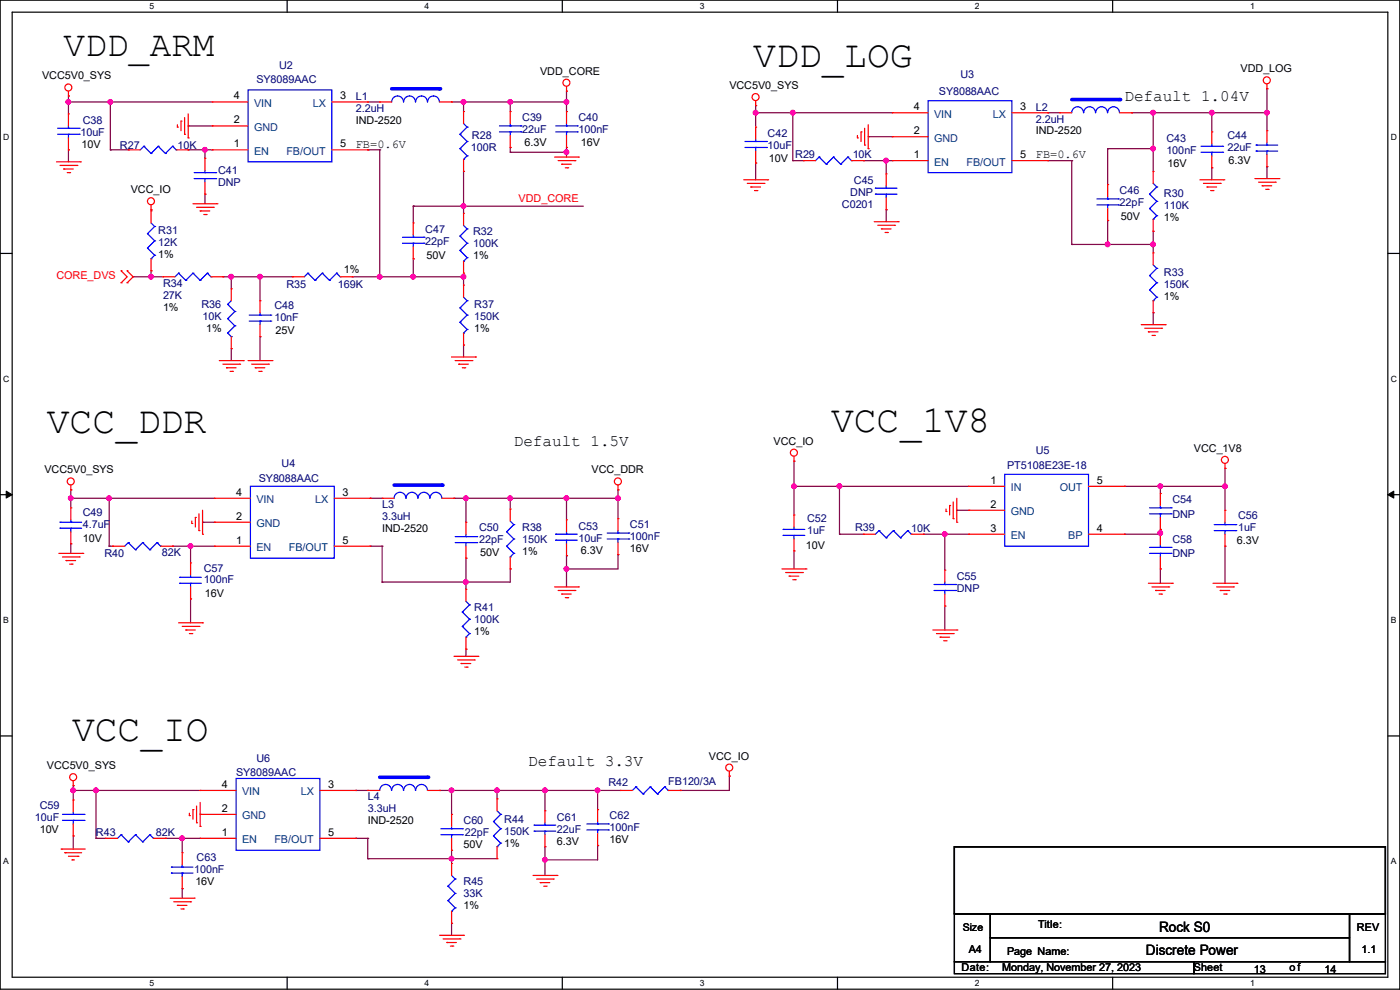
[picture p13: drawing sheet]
<svg xmlns="http://www.w3.org/2000/svg" width="297mm" height="210mm" viewBox="0 0 297 210" stroke-linecap="round" stroke-linejoin="round" font-family="sans-serif">
<defs><g id="words">
<g font-size="8">
<text x="159.8" y="14.1">VDD_LOG</text>
<text x="9.9" y="91.9">VCC_DDR</text>
<text x="176.3" y="91.6">VCC_1V8</text>
<text x="15.3" y="157.1">VCC_IO</text>
</g>
<text font-size="7.6" x="13.5" y="11.9">VDD_ARM</text>
<g font-size="3.4">
<text x="238.5" y="21.5">Default 1.04V</text>
<text x="109" y="94.7">Default 1.5V</text>
<text x="112.1" y="162.5">Default 3.3V</text>
</g>
<g font-size="3">
<text x="245.9" y="197.6">Rock S0</text>
<text x="243.1" y="202.7">Discrete Power</text>
</g>
<g font-size="2.5">
<text x="75.5" y="31.3">FB=0.6V</text>
<text x="219.8" y="33.6">FB=0.6V</text>
</g>
<g font-size="2.3">
<text x="8.9" y="16.8">VCC5V0_SYS</text>
<text x="114.6" y="15.8">VDD_CORE</text>
<text x="263.2" y="15.3">VDD_LOG</text>
<text x="49.6" y="21.1">4</text>
<text x="72.2" y="21.1">3</text>
<text x="154.7" y="18.9">VCC5V0_SYS</text>
<text x="193.8" y="23.4">4</text>
<text x="216.5" y="23.4">3</text>
<text x="49.6" y="26.2">2</text>
<text x="75.5" y="26.2">IND-2520</text>
<text x="193.8" y="28.4">2</text>
<text x="219.8" y="28.5">IND-2520</text>
<text x="17.3" y="31.3">10V</text>
<text x="49.6" y="31.2">1</text>
<text x="72.2" y="31.2">5</text>
<text x="111.3" y="31.1">6.3V</text>
<text x="123.2" y="31.1">16V</text>
<text x="163.1" y="34.4">10V</text>
<text x="193.8" y="33.5">1</text>
<text x="216.5" y="33.5">5</text>
<text x="247.7" y="35.4">16V</text>
<text x="260.6" y="34.9">6.3V</text>
<text x="27.7" y="41">VCC_IO</text>
<text x="237.8" y="46.6">50V</text>
<text x="246.9" y="46.8">1%</text>
<text x="33.6" y="54.7">1%</text>
<text x="72.9" y="58">1%</text>
<text x="90.5" y="54.9">50V</text>
<text x="100.4" y="54.9">1%</text>
<text x="34.6" y="65.9">1%</text>
<text x="246.9" y="63.6">1%</text>
<text x="43.7" y="70.4">1%</text>
<text x="58.5" y="71">25V</text>
<text x="100.6" y="70.4">1%</text>
<text x="164.1" y="94.3">VCC_IO</text>
<text x="253.3" y="95.8">VCC_1V8</text>
<text x="9.4" y="100.4">VCC5V0_SYS</text>
<text x="125.5" y="100.4">VCC_DDR</text>
<text x="50.1" y="105.2">4</text>
<text x="72.7" y="105.2">3</text>
<text x="210.1" y="102.6">1</text>
<text x="210.1" y="107.7">2</text>
<text x="232.7" y="102.6">5</text>
<text x="50.1" y="110.2">2</text>
<text x="81.1" y="112.9">IND-2520</text>
<text x="210.1" y="112.8">3</text>
<text x="232.7" y="112.8">4</text>
<text x="17.6" y="114.9">10V</text>
<text x="50.1" y="115.3">1</text>
<text x="72.7" y="115.3">5</text>
<text x="101.9" y="117.9">50V</text>
<text x="110.8" y="117.7">1%</text>
<text x="123.2" y="117.4">6.3V</text>
<text x="133.6" y="117.2">16V</text>
<text x="171" y="116.4">10V</text>
<text x="262.4" y="115.4">6.3V</text>
<text x="43.5" y="126.6">16V</text>
<text x="100.6" y="134.7">1%</text>
<text x="150.4" y="161.1">VCC_IO</text>
<text x="9.9" y="163.2">VCC5V0_SYS</text>
<text x="47" y="167.1">4</text>
<text x="69.6" y="167.1">3</text>
<text x="47" y="172.2">2</text>
<text x="8.4" y="176.6">10V</text>
<text x="47" y="177.3">1</text>
<text x="69.6" y="177.3">5</text>
<text x="78" y="174.8">IND-2520</text>
<text x="98.3" y="179.9">50V</text>
<text x="107" y="179.7">1%</text>
<text x="118.2" y="179.2">6.3V</text>
<text x="129.3" y="178.9">16V</text>
<text x="41.4" y="187.8">16V</text>
<text x="98.3" y="192.9">1%</text>
<text x="220.3" y="196.9">Title:</text>
<text x="287.8" y="197.4">REV</text>
<text x="205.5" y="202.3">A4</text>
<text x="213.7" y="202.5">Page Name:</text>
<text x="288.8" y="202.3">1.1</text>
<text x="204" y="206.1">Date:</text>
<text x="212.6" y="206.1">Monday, November 27, 2023</text>
<text x="253.3" y="206.1">Sheet</text>
<text x="266" y="206.3">13</text>
<text x="273.6" y="206.1">of</text>
<text x="281" y="206.3">14</text>
</g>
<g font-size="2.3" fill="#000080">
<text x="54.4" y="17.6">SY8089AAC</text>
<text x="59.2" y="14.6">U2</text>
<text x="203.8" y="16.6">U3</text>
<text x="75.5" y="21.2">L1</text>
<text x="75.5" y="23.7">2.2uH</text>
<text x="199.2" y="20.2">SY8088AAC</text>
<text x="219.8" y="23.5">L2</text>
<text x="17.1" y="28.8">10uF</text>
<text x="17.6" y="26.2">C38</text>
<text x="100.1" y="29.5">R28</text>
<text x="110.8" y="25.7">C39</text>
<text x="110.8" y="28.3">22uF</text>
<text x="122.7" y="25.7">C40</text>
<text x="122.7" y="28.3">100nF</text>
<text x="162.9" y="29">C42</text>
<text x="219.8" y="26">2.2uH</text>
<text x="260.4" y="29.5">C44</text>
<text x="25.4" y="31.6">R27</text>
<text x="37.6" y="31.6">10K</text>
<text x="99.9" y="32.1">100R</text>
<text x="162.9" y="31.6">10uF</text>
<text x="168.7" y="33.6">R29</text>
<text x="180.9" y="33.6">10K</text>
<text x="247.4" y="30.1">C43</text>
<text x="247.4" y="32.6">100nF</text>
<text x="260.4" y="32.1">22uF</text>
<text x="46.3" y="36.9">C41</text>
<text x="46.3" y="39.5">DNP</text>
<text x="180.4" y="41.5">DNP</text>
<text x="181.1" y="38.9">C45</text>
<text x="237.5" y="41.2">C46</text>
<text x="246.9" y="41.7">R30</text>
<text x="178.6" y="44">C0201</text>
<text x="237.5" y="43.8">22pF</text>
<text x="246.9" y="44.3">110K</text>
<text x="33.6" y="49.6">R31</text>
<text x="33.6" y="52.2">12K</text>
<text x="90.2" y="49.4">C47</text>
<text x="90.2" y="51.9">22pF</text>
<text x="100.4" y="49.9">R32</text>
<text x="100.4" y="52.4">100K</text>
<text x="246.9" y="58.5">R33</text>
<text x="34.6" y="60.8">R34</text>
<text x="34.6" y="63.3">27K</text>
<text x="42.7" y="65.4">R36</text>
<text x="58.2" y="65.6">C48</text>
<text x="60.7" y="61">R35</text>
<text x="71.7" y="61">169K</text>
<text x="100.6" y="65.4">R37</text>
<text x="246.9" y="61">150K</text>
<text x="43" y="67.9">10K</text>
<text x="58.2" y="68.2">10nF</text>
<text x="100.6" y="67.9">150K</text>
<text x="59.7" y="99.1">U4</text>
<text x="213.7" y="99.4">PT5108E23E-18</text>
<text x="219.8" y="96.3">U5</text>
<text x="54.9" y="102.2">SY8088AAC</text>
<text x="81.1" y="107.8">L3</text>
<text x="248.7" y="106.8">C54</text>
<text x="17.6" y="109.6">C49</text>
<text x="17.6" y="112.1">4.7uF</text>
<text x="81.1" y="110.3">3.3uH</text>
<text x="101.6" y="112.6">C50</text>
<text x="110.8" y="112.6">R38</text>
<text x="122.7" y="112.4">C53</text>
<text x="133.6" y="112.1">C51</text>
<text x="171.2" y="110.8">C52</text>
<text x="171.2" y="113.4">1uF</text>
<text x="181.4" y="112.6">R39</text>
<text x="193.3" y="112.9">10K</text>
<text x="248.7" y="109.8">DNP</text>
<text x="262.7" y="110.1">C56</text>
<text x="262.7" y="112.6">1uF</text>
<text x="22.1" y="118.2">R40</text>
<text x="34.3" y="117.9">82K</text>
<text x="101.6" y="115.1">22pF</text>
<text x="110.8" y="115.1">150K</text>
<text x="122.7" y="114.9">10uF</text>
<text x="133.6" y="114.6">100nF</text>
<text x="248.7" y="115.1">C58</text>
<text x="248.7" y="118.2">DNP</text>
<text x="43.2" y="121.2">C57</text>
<text x="43.2" y="123.8">100nF</text>
<text x="203" y="123">C55</text>
<text x="203" y="125.6">DNP</text>
<text x="100.6" y="129.6">R41</text>
<text x="100.6" y="132.2">100K</text>
<text x="54.4" y="161.6">U6</text>
<text x="50.1" y="164.7">SY8089AAC</text>
<text x="129.1" y="166.7">R42</text>
<text x="141.8" y="166.5">FB120/3A</text>
<text x="8.4" y="171.5">C59</text>
<text x="78" y="169.8">L4</text>
<text x="78" y="172.3">3.3uH</text>
<text x="129.3" y="173.8">C62</text>
<text x="7.4" y="174.1">10uF</text>
<text x="20.4" y="177.4">R43</text>
<text x="33.1" y="177.4">82K</text>
<text x="98.3" y="174.8">C60</text>
<text x="98.6" y="177.4">22pF</text>
<text x="107" y="174.6">R44</text>
<text x="107" y="177.1">150K</text>
<text x="118.2" y="174.1">C61</text>
<text x="118.2" y="176.6">22uF</text>
<text x="129.3" y="176.4">100nF</text>
<text x="41.2" y="185.2">100nF</text>
<text x="41.7" y="182.7">C63</text>
<text x="98.3" y="187.8">R45</text>
<text x="98.3" y="190.3">33K</text>
</g>
<g font-size="2.3" fill="#004080">
<text x="53.9" y="22.7">VIN</text>
<text x="66.4" y="22.7">LX</text>
<text x="53.9" y="27.8">GND</text>
<text x="198.2" y="25">VIN</text>
<text x="210.7" y="25">LX</text>
<text x="53.9" y="32.9">EN</text>
<text x="60.7" y="32.9">FB/OUT</text>
<text x="198.2" y="35.1">EN</text>
<text x="198.2" y="30.1">GND</text>
<text x="205" y="35.1">FB/OUT</text>
<text x="54.4" y="106.8">VIN</text>
<text x="66.9" y="106.8">LX</text>
<text x="214.4" y="104.2">IN</text>
<text x="224.8" y="104.2">OUT</text>
<text x="54.4" y="111.8">GND</text>
<text x="214.4" y="109.3">GND</text>
<text x="54.4" y="116.9">EN</text>
<text x="61.3" y="116.9">FB/OUT</text>
<text x="214.4" y="114.4">EN</text>
<text x="226.6" y="114.4">BP</text>
<text x="51.4" y="173.8">GND</text>
<text x="51.4" y="168.7">VIN</text>
<text x="63.8" y="168.7">LX</text>
<text x="51.4" y="178.9">EN</text>
<text x="58.2" y="178.9">FB/OUT</text>
</g>
<g font-size="2.3" fill="#f00">
<text x="110" y="42.8">VDD_CORE</text>
<text x="12" y="59.3">CORE_DVS</text>
</g>
<text font-size="2.2" x="204.3" y="197.4">Size</text>
<g font-size="1.8">
<text x="31.7" y="1.9">5</text>
<text x="90.1" y="1.9">4</text>
<text x="148.5" y="1.9">3</text>
<text x="206.8" y="1.9">2</text>
<text x="265.2" y="1.9">1</text>
<text x=".7" y="29.8">D</text>
<text x="295.1" y="29.8">D</text>
<text x=".7" y="80.9">C</text>
<text x="295.1" y="80.9">C</text>
<text x=".7" y="132.1">B</text>
<text x="295.1" y="132.1">B</text>
<text x=".7" y="183.3">A</text>
<text x="295.1" y="183.3">A</text>
<text x="31.7" y="209.2">5</text>
<text x="90.1" y="209.2">4</text>
<text x="148.5" y="209.2">3</text>
<text x="206.8" y="209.2">2</text>
<text x="265.2" y="209.2">1</text>
</g>
</g></defs>
<path d="M0 0h297v209.8h-297zM2.6 2.6h291.8v204.7h-291.8z" fill="none" stroke="#000" stroke-width=".25"/>
<g fill="#fff">
<path d="M31.7 .3h1v2h-1z"/>
<path d="M31.7 207.6h1v1.9h-1z"/>
</g>
<path d="M60.9 0v2.6M60.9 207.3v2.5" fill="none" stroke="#000" stroke-width=".25"/>
<g fill="#fff">
<path d="M90.1 .3h1v2h-1z"/>
<path d="M90.1 207.6h1v1.9h-1z"/>
</g>
<path d="M119.3 0v2.6M119.3 207.3v2.5" fill="none" stroke="#000" stroke-width=".25"/>
<g fill="#fff">
<path d="M148.5 .3h.9v2h-.9z"/>
<path d="M148.5 207.6h.9v1.9h-.9z"/>
</g>
<path d="M177.7 0v2.6M177.7 207.3v2.5" fill="none" stroke="#000" stroke-width=".25"/>
<g fill="#fff">
<path d="M206.8 .3h1v2h-1z"/>
<path d="M206.8 207.6h1v1.9h-1z"/>
</g>
<path d="M236.1 0v2.6M236.1 207.3v2.5" fill="none" stroke="#000" stroke-width=".25"/>
<g fill="#fff">
<path d="M265.2 .3h1v2h-1z"/>
<path d="M265.2 207.6h1v1.9h-1z"/>
<path d="M.7 28.2h1.2v1.9h-1.2z"/>
<path d="M295.1 28.2h1.2v1.9h-1.2z"/>
<path d="M.7 79.3h1.2v2h-1.2z"/>
<path d="M295.1 79.3h1.2v2h-1.2z"/>
</g>
<path d="M0 53.8h2.6M294.4 53.8h2.6" fill="none" stroke="#000" stroke-width=".25"/>
<g fill="#fff">
<path d="M.7 130.5h1.2v2h-1.2z"/>
<path d="M295.1 130.5h1.1v2h-1.1z"/>
</g>
<path d="M0 104.9h2.6M294.4 104.9h2.6" fill="none" stroke="#000" stroke-width=".25"/>
<path d="M1.3 104.2l1.3 .7-1.3 .8zM294.4 104.9l1.3-.7v1.5z" fill="#000" stroke="#000" stroke-width=".21"/>
<g fill="#fff">
<path d="M.7 181.7h1.2v2h-1.2z"/>
<path d="M295.1 181.7h1.1v2h-1.1z"/>
</g>
<path d="M0 156.1h2.6M294.4 156.1h2.6M202.5 179.6h91.4v14.2h-91.4zM202.5 193.8h7.6v10.2h-7.6zM210.1 193.8h76.2v5.1h-76.2zM210.1 198.9h76.2v5.1h-76.2zM286.3 193.8h7.6v10.2h-7.6zM202.5 204h50.8v2.5h-50.8zM253.3 204h40.6v2.5h-40.6z" fill="none" stroke="#000" stroke-width=".25"/>
<g fill="none" stroke="#800040" stroke-width=".25">
<path d="M120.2 19.3h.1M120.2 19.3v4.4M268.8 18.8h.1M268.8 18.8v8.9M14.5 21.6h.1M14.5 31.8h.1M14.5 20.4h.1M14.5 21.6h30.5M14.5 20.4v3.8M14.5 31.8v2.5M23.4 21.6h.1M23.4 31.8h.1"/>
<path d="M23.4 31.8h3.8M23.4 21.6v10.2M39.9 31.8h.1M39.9 26.7h.1M39.9 31.8h5.1M39.9 26.7h5.1M43.5 31.8h.1M43.5 31.8v1.8M78 21.6h.1M78 31.8h.1M78 31.8h2.6M78 21.6h2.6"/>
<path d="M80.6 31.8h.1M80.6 31.8v26.9M95.8 21.6h.1M95.8 21.6h24.4M98.3 21.6h.1M98.3 36.4h.1M98.3 21.6v2.1M98.3 36.4v8.9M108.2 21.6h.1M108.2 32.3h.1M108.2 31.3h.1M108.2 32.3h12"/>
<path d="M108.2 21.6v2.1M108.2 31.3v1M120.2 32.3h.1M120.2 31.3h.1M120.2 21.6h.1M120.2 31.3v2M160.3 23.9h.1M160.3 34.6h.1M160.3 22.4h.1M160.3 23.9h29M160.3 22.4v4.6M160.3 34.6v3.5"/>
<path d="M168.2 23.9h.1M168.2 34.1h.1M168.2 34.1h2.3M168.2 23.9v10.2M183.2 34.1h.1M183.2 34.1h6.1M184.2 29h.1M184.2 29h5.1M188 34.1h.1M188 34.1v2.8M222.3 23.9h.1M222.3 34.1h.1"/>
<path d="M222.3 23.9h2.5M222.3 34.1h5.1M227.4 34.1h.1M227.4 34.1v17.8M235 31.5h.1M235 31.5h9.6M235 31.5v7.7M240.1 23.9h.1M240.1 23.9h28.7M244.6 31.5h.1M244.6 23.9h.1M244.6 23.9v12.5"/>
<path d="M257.1 23.9h.1M257.1 35.6h.1M257.1 23.9v4.1M257.1 35.6v2.5M268.8 23.9h.1M268.8 35.3h.1M268.8 35.3v2.6M28.2 58.7h.1M28.2 58.7h6.4M32 58.7h.1M32 57.4h.1M32 44.5h.1"/>
<path d="M32 44.5v.2M32 57.4v1.3M43.5 41.2h.1M43.5 41.2v2M47.3 58.7h.1M47.3 58.7h14.7M49.1 58.7h.1M49.1 58.7v2.6M55.2 58.7h.1M55.2 58.7v5.1M74.7 58.7h.1M74.7 58.7h23.6"/>
<path d="M80.6 58.7h.1M87.7 58.7h.1M87.7 43.7h.1M87.7 54.9h.1M87.7 43.7h36M87.7 43.7v3.6M87.7 54.9v3.8M98.3 43.7h.1M98.3 58.7h.1M98.3 58h.1M98.3 58v2.5M188 44.5h.1"/>
<path d="M188 44.5v2.5M227.4 51.9h.1M227.4 51.9h17.2M235 51.9h.1M235 46.8h.1M235 46.8v5.1M244.6 49.1h.1M244.6 51.9h.1M244.6 49.1v4.5M49.1 74h.1M49.1 74v2.5M55.2 71.4h.1"/>
<path d="M55.2 71.4v5.1M98.3 73.2h.1M98.3 73.2v2.5M244.6 66.3h.1M244.6 66.3v2.6M168.4 97.8h.1M168.4 97.8v11.5M259.9 99.4h.1M259.9 99.4v8.8M15 105.7h.1M15 115.4h.1M15 103.9h.1"/>
<path d="M15 105.7h30.5M15 103.9v3.8M15 115.4v2M23.2 105.7h.1M23.2 115.9h.1M23.2 115.9h.7M23.2 105.7v10.2M36.6 115.9h.1M36.6 115.9h8.9M40.4 115.9h.1M40.4 115.9v3.5M43 110.8h.1"/>
<path d="M43 110.8h2.5M78.5 115.9h.1M78.5 105.7h.1M78.5 105.7h2.6M78.5 115.9h2.6M81.1 115.9h.1M81.1 115.9v7.6M96.3 105.7h.1M96.3 105.7h34.8M98.8 105.7h.1M98.8 118.4h.1M98.8 105.7v5.1"/>
<path d="M98.8 118.4v6.6M108.2 105.7h.1M108.2 105.7v2.3M120.2 105.7h.1M120.2 117.9h.1M120.2 105.7v4.6M120.2 117.9v6.6M131.1 103.9h.1M131.1 105.7h.1M131.1 117.6h.1M131.1 103.9v6.1M131.1 117.6v3.1h-10.9"/>
<path d="M168.4 116.9h.1M168.4 103.2h.1M168.4 103.2h37.1M168.4 116.9v3.8M178.1 113.3h.1M178.1 103.2h.1M178.1 113.3h5.1M178.1 103.2v10.1M195.9 113.3h.1M195.9 113.3h9.6M200.4 113.3h.1M200.4 113.3v7.6"/>
<path d="M203 108.2h.1M203 108.2h2.5M238.5 113.3h.1M238.5 103.2h.1M238.5 103.2h21.4M246.2 103.2h.1M246.2 112.3h.1M246.2 113.1h.1M246.2 103.2v1.5M246.2 112.3v1h-7.7M259.9 115.9h.1M259.9 103.2h.1"/>
<path d="M259.9 115.9v7.8M40.4 127h.1M40.4 127v5.1M81.1 123.5h.1M98.8 137.7h.1M98.8 123.5h.1M98.8 137.7v1.5M108.2 120.7h.1M108.2 120.7v2.8h-27.1M120.2 120.7h.1M200.4 128.6h.1M200.4 128.6v5"/>
<path d="M246.2 120.7h.1M246.2 120.7v3M15.5 167.7h.1M15.5 177.3h.1M15.5 166.7h.1M15.5 167.7h27M15.5 166.7v3M15.5 177.3v2.8M20.4 167.7h.1M20.4 177.8h.1M20.4 177.8h2M20.4 167.7v10.1"/>
<path d="M35.1 177.8h.1M35.1 177.8h7.4M38.7 177.8h.1M38.7 177.8v3.1M75.5 167.7h.1M75.5 177.8h.1M75.5 167.7h2.5M75.5 177.8h2.5M78 177.8h.1M78 177.8v4.4M93.3 167.7h.1M93.3 167.7h38.3"/>
<path d="M95.8 167.7h.1M95.8 167.7v5.1M105.5 167.7h.1M105.5 167.7v1.8M115.6 167.7h.1M115.6 179.6h.1M115.6 167.7v4.3M115.6 179.6v6.1M126.8 179.4h.1M126.8 167.7h.1M126.8 167.7v4M126.8 179.4v3h-11.2"/>
<path d="M144.3 167.7h.1M154.7 164.6h.1M154.7 164.6v3.1h-10.4M38.7 188.5h.1M38.7 188.5v2M78 182.2h.1M78 182.2h27.5M95.8 182.2h.1M95.8 180.4h.1M95.8 195.9h.1M95.8 180.4v2.8M95.8 195.9v2.5"/>
<path d="M115.6 182.4h.1"/>
</g>
<g fill="#f0f" stroke="#f0f" stroke-width=".25">
<circle cx="32" cy="58.7" r=".49"/>
<circle cx="108.2" cy="21.6" r=".49"/>
<circle cx="98.3" cy="21.6" r=".49"/>
<circle cx="120.2" cy="32.3" r=".49"/>
<circle cx="98.3" cy="58.7" r=".49"/>
<circle cx="87.7" cy="58.7" r=".49"/>
<circle cx="14.5" cy="21.6" r=".49"/>
<circle cx="80.5" cy="58.7" r=".49"/>
<circle cx="23.4" cy="21.6" r=".49"/>
<circle cx="55.1" cy="58.7" r=".49"/>
<circle cx="49" cy="58.7" r=".49"/>
<circle cx="98.3" cy="43.7" r=".49"/>
<circle cx="120.2" cy="21.6" r=".49"/>
<circle cx="268.8" cy="23.9" r=".49"/>
<circle cx="257.1" cy="23.9" r=".49"/>
<circle cx="43.5" cy="31.8" r=".49"/>
<circle cx="188" cy="34.1" r=".49"/>
<circle cx="160.3" cy="23.9" r=".49"/>
<circle cx="244.6" cy="51.8" r=".49"/>
<circle cx="235" cy="51.8" r=".49"/>
<circle cx="168.2" cy="23.9" r=".49"/>
<circle cx="244.6" cy="31.5" r=".49"/>
<circle cx="244.6" cy="23.9" r=".49"/>
<circle cx="246.1" cy="103.1" r=".49"/>
<circle cx="168.4" cy="103.1" r=".49"/>
<circle cx="246.1" cy="113.1" r=".49"/>
<circle cx="200.4" cy="113.3" r=".49"/>
<circle cx="178.1" cy="103.1" r=".49"/>
<circle cx="259.9" cy="103.1" r=".49"/>
<circle cx="131.1" cy="105.7" r=".49"/>
<circle cx="95.8" cy="182.1" r=".49"/>
<circle cx="38.6" cy="177.8" r=".49"/>
<circle cx="15.5" cy="167.7" r=".49"/>
<circle cx="95.8" cy="167.7" r=".49"/>
<circle cx="20.3" cy="167.7" r=".49"/>
<circle cx="115.6" cy="167.7" r=".49"/>
<circle cx="105.4" cy="167.7" r=".49"/>
<circle cx="108.2" cy="105.7" r=".49"/>
<circle cx="98.8" cy="105.7" r=".49"/>
<circle cx="120.2" cy="120.7" r=".49"/>
<circle cx="15" cy="105.7" r=".49"/>
<circle cx="98.8" cy="123.5" r=".49"/>
<circle cx="23.1" cy="105.7" r=".49"/>
<circle cx="120.2" cy="105.7" r=".49"/>
<circle cx="126.8" cy="167.7" r=".49"/>
<circle cx="40.4" cy="115.8" r=".49"/>
<circle cx="115.6" cy="182.4" r=".49"/>
</g>
<g fill="none" stroke="#f00" stroke-width=".25">
<path d="M14.5 19.3v1.1M120.2 19.3h.1M120.2 18.3v1M268.8 18.8h.1M268.8 17.8v1M12 34.3h5.1M12.7 35.1h3.6M13.5 35.9h.1M13.5 35.9h2M14.3 36.6h.5M14.5 20.4h.1M14.8 36.6h.1"/>
<path d="M16.3 35.1h.1M17.1 34.3h.1M37.6 27h.1M37.6 26.5v.5M38.4 25.7h.1M38.4 25.7v2M39.2 28.5h.1M39.2 24.9v3.6M39.9 29.3h.1M39.9 24.2v5.1M108.2 23.7h.1M108.2 31.3h.1"/>
<path d="M108.2 23.7v2.5M108.2 28.7v2.6M117.6 33.3h5.1M118.4 34.1h3.6M119.2 34.8h.1M119.2 34.8h2M119.9 35.6h.5M120.4 35.6h.1M122 34.1h.1M122.7 33.3h.1M157.8 38.1h5.1M158.5 38.9h3.6"/>
<path d="M159.3 39.7h.1M159.3 39.7h2M160.3 22.4h.1M160.3 27h.1M160.3 34.6h.1M160.3 21.4v1M160.3 27v2.5M160.3 32v2.6M162.1 38.9h.1M162.9 38.1h.1M181.9 29.3h.1M181.9 28.7v.6"/>
<path d="M182.7 28h.1M182.7 28v2M183.4 30.8h.1M183.4 27.2v3.6M184.2 31.5h.1M184.2 26.5v5M254.6 38.1h5M255.3 38.9h3.6M256.1 39.7h.1M256.1 39.7h2M258.9 38.9h.1M259.6 38.1h.1"/>
<path d="M266.2 37.9h5.1M267 38.7h3.6M267.8 39.4h.1M267.8 39.4h2M270.6 38.7h.1M271.3 37.9h.1M25.7 57.4h.1M25.7 60h.1M25.7 57.4l1.3 1.3-1.3 1.3M27 60h.1M27 57.4h.1M27 57.4l1.2 1.3-1.2 1.3"/>
<path d="M32 44.5h.1M32 43.5v1M40.9 43.2h5.1M41.7 44h3.6M42.5 44.7h.1M42.5 44.7h2M43.2 45.5h.5M43.7 45.5h.1M45.3 44h.1M46 43.2h.1M160.1 40.4h.5M160.6 40.4h.1"/>
<path d="M185.5 47h5M186.2 47.8h3.6M187 48.6h.1M187 48.6h2M187.7 49.3h.6M188.3 49.3h.1M189.8 47.8h.1M190.5 47h.1M256.8 40.4h.5M257.3 40.4h.1M268.5 40.2h.5M269 40.2h.1"/>
<path d="M46.5 76.5h5.1M47.3 77.3h3.5M48 78h.1M48 78h2.1M48.8 78.8h.5M49.3 78.8h.1M50.8 77.3h.1M51.6 76.5h.1M52.6 76.5h5.1M53.4 77.3h3.5M54.1 78h.1M54.1 78h2.1"/>
<path d="M54.9 78.8h.5M55.2 63.8h.1M55.2 71.4h.1M55.2 63.8v2.5M55.2 68.9v2.5M55.4 78.8h.1M56.9 77.3h.1M57.7 76.5h.1M95.8 75.7h5.1M96.6 76.5h3.5M97.3 77.3h.1M97.3 77.3h2.1"/>
<path d="M98.1 78h.5M98.6 78h.1M100.1 76.5h.1M100.9 75.7h.1M242.1 68.9h5.1M242.9 69.6h3.5M243.6 70.4h.1M243.6 70.4h2.1M244.4 71.2h.5M244.9 71.2h.1M246.4 69.6h.1M247.2 68.9h.1"/>
<path d="M168.4 97.8h.1M168.4 96.8v1M259.9 99.4h.1M259.9 98.3v1.1M12.5 117.4h5.1M13.3 118.2h3.5M14 118.9h.1M14 118.9h2M14.8 119.7h.5M15 103.9h.1M15 102.9v1M15.3 119.7h.1"/>
<path d="M16.8 118.2h.1M17.6 117.4h.1M40.7 111h.1M40.7 110.5v.5M41.4 109.8h.1M41.4 109.8v2M42.2 112.6h.1M42.2 109v3.6M43 113.3h.1M43 108.2v5.1M131.1 103.9h.1M131.1 102.9v1"/>
<path d="M200.7 108.5h.1M200.7 108v.5M201.5 107.2h.1M201.5 107.2v2.1M202.2 110h.1M202.2 106.5v3.5M203 110.8h.1M203 105.7v5.1M205.5 103.2h.1M205.5 108.2h.1M205.5 113.3h.1M205.5 103.2h7.6"/>
<path d="M205.5 108.2h7.6M205.5 113.3h7.6M230.9 103.2h7.6M230.9 113.3h7.6M238.5 113.3h.1M238.5 103.2h.1M37.9 132.1h5.1M38.7 132.9h3.5M39.4 133.6h.1M39.4 133.6h2M40.2 134.4h.5M40.7 134.4h.1"/>
<path d="M42.2 132.9h.1M43 132.1h.1M96.3 139.2h5.1M97.1 140h3.5M100.6 140h.1M101.4 139.2h.1M117.6 124.5h5.1M118.4 125.3h3.6M119.2 126h.1M119.2 126h2M119.9 126.8h.5M120.4 126.8h.1"/>
<path d="M122 125.3h.1M122.7 124.5h.1M165.9 120.7h5.1M166.7 121.5h3.5M167.4 122.2h.1M167.4 122.2h2.1M168.2 123h.5M168.7 123h.1M170.2 121.5h.1M171 120.7h.1M197.9 133.6h5.1M198.7 134.4h3.5"/>
<path d="M199.4 135.2h.1M199.4 135.2h2.1M200.2 135.9h.5M200.7 135.9h.1M202.2 134.4h.1M203 133.6h.1M243.6 123.7h5.1M244.4 124.5h3.5M245.2 125.3h.1M245.2 125.3h2M245.9 126h.5M246.4 126h.1"/>
<path d="M247.9 124.5h.1M248.7 123.7h.1M257.3 123.7h5.1M258.1 124.5h3.6M258.9 125.3h.1M258.9 125.3h2M259.6 126h.5M260.1 126h.1M261.7 124.5h.1M262.4 123.7h.1M97.8 140.8h.1M97.8 140.8h2.1"/>
<path d="M98.6 141.5h.5M99.1 141.5h.1M15.5 166.7h.1M15.5 165.7v1M40.2 173h.1M40.2 172.5v.5M40.9 171.7h.1M40.9 171.7v2.1M41.7 174.5h.1M41.7 171v3.5M42.5 175.3h.1M42.5 177.8h.1"/>
<path d="M42.5 172.8h.1M42.5 167.7h.1M42.5 170.2v5.1M42.5 177.8h7.6M42.5 172.8h7.6M42.5 167.7h7.6M67.9 177.8h7.6M67.9 167.7h7.6M75.5 167.7h.1M75.5 177.8h.1M131.6 167.7h.1M131.6 167.7h2.6"/>
<path d="M141.8 167.7h2.5M144.3 167.7h.1M154.7 164.6h.1M154.7 163.6v1M13 180.1h.1M13 180.1h5.1M13.8 180.9h.1M13.8 180.9h3.5M14.5 181.7h2.1M15.3 182.4h.1M15.3 182.4h.5M16.6 181.7h.1"/>
<path d="M36.1 190.5h5.1M36.9 191.3h3.5M37.6 192.1h.1M37.6 192.1h2.1M38.4 192.8h.5M38.9 192.8h.1M40.4 191.3h.1M41.2 190.5h.1M93.3 198.4h5M94 199.2h3.6M94.8 199.9h.1M94.8 199.9h2"/>
<path d="M97.6 199.2h.1M98.3 198.4h.1M113.1 185.7h5.1M113.8 186.5h3.6M114.6 187.2h.1M114.6 187.2h2M115.4 188h.5M115.9 188h.1M117.4 186.5h.1M118.2 185.7h.1M95.5 200.7h.6M96.1 200.7h.1"/>
<circle cx="14.5" cy="18.6" r=".74"/>
<circle cx="120.2" cy="17.5" r=".74"/>
<circle cx="268.8" cy="17" r=".74"/>
<circle cx="160.3" cy="20.6" r=".74"/>
<circle cx="32" cy="42.7" r=".74"/>
<circle cx="168.4" cy="96" r=".74"/>
<circle cx="259.9" cy="97.6" r=".74"/>
<circle cx="15" cy="102.1" r=".74"/>
<circle cx="131.1" cy="102.1" r=".74"/>
<circle cx="15.5" cy="164.9" r=".74"/>
<circle cx="154.7" cy="162.8" r=".74"/>
</g>
<g fill="none" stroke="#00f" stroke-width=".25">
<path d="M106 28h4.5M106 26.7h4.5M108.2 26.7h.1M108.2 28h.1M108.2 26.2v.5M108.2 28v.7M110.5 28h.1M110.5 26.7h.1M158 31.3h4.6M158 30h4.6M160.3 30h.1M160.3 31.3h.1"/>
<path d="M160.3 29.5v.5M160.3 31.3v.7M162.6 31.3h.1M162.6 30h.1M52.9 68.1h4.5M52.9 66.8h4.5M55.2 66.8h.1M55.2 68.1h.1M55.2 66.3v.5M55.2 68.1v.8M57.4 68.1h.1M57.4 66.8h.1"/>
<path d="M86.1 105.7a1.25 1.25 0 0 0-1.2-1.3 1.25 1.25 0 0 0-1.3 1.3M88.6 105.7a1.25 1.25 0 0 0-1.2-1.3 1.25 1.25 0 0 0-1.3 1.3M91.2 105.7a1.25 1.25 0 0 0-1.3-1.3 1.25 1.25 0 0 0-1.2 1.3M93.7 105.7a1.25 1.25 0 0 0-1.2-1.3 1.25 1.25 0 0 0-1.3 1.3M213.1 100.6h17.8v15.3h-17.8zM50.1 165.1h17.8v15.3h-17.8zM134.9 166.9h.1M134.9 166.9l-.7 .8M134.9 166.9l1.5 1.5M136.4 168.4h.1M138 166.9h.1M138 166.9l-1.6 1.5"/>
<path d="M138 166.9l1.5 1.5M139.5 168.4h.1M141 166.9h.1M141 166.9l-1.5 1.5M141 166.9l.8 .8M141.8 167.7h.1"/>
</g>
<path d="M83.6 102.9h10.2" fill="none" stroke="#00f" stroke-width=".76"/>
<circle cx="93.8" cy="102.9" r=".38" fill="#00f"/>
<g fill="none" stroke="#f00" stroke-width=".25">
<path d="M45 31.8h.1M45 26.7h.1M45 21.6h.1M45 31.8h7.6M45 26.7h7.6M45 21.6h7.6M70.4 31.8h7.6M70.4 21.6h7.6M78 21.6h.1M78 31.8h.1M244.6 36.4h.1M244.6 36.4v2.5"/>
<path d="M268.8 27.7h.1M268.8 35.3h.1M268.8 27.7v2.6M268.8 32.8v2.5M62 58.7h.1M62 58.7h2.6M72.2 58.7h2.5M74.7 58.7h.1M244.6 49.1h.1M244.6 53.6h.1M244.6 46.5v2.6M244.6 53.6v2.6"/>
<path d="M98.3 60.5h.1M98.3 73.2h.1M98.3 60.5v2.5M98.3 70.7v2.5M244.6 66.3h.1M244.6 63.8v2.5M23.9 115.9h.1M23.9 115.9h2.6M34.1 115.9h2.5M36.6 115.9h.1M45.5 115.9h.1M45.5 110.8h.1"/>
<path d="M45.5 105.7h.1M45.5 105.7h7.6M45.5 115.9h7.6M45.5 110.8h7.6M70.9 105.7h7.6M70.9 115.9h7.6M78.5 105.7h.1M78.5 115.9h.1M81.1 105.7h.1M81.1 105.7h2.5M93.8 105.7h2.5M96.3 105.7h.1"/>
<path d="M98.8 110.8h.1M98.8 118.4h.1M98.8 110.8v2.5M98.8 115.9v2.5M108.2 108h.1M108.2 108v2.5M108.2 118.2v2.5M120.2 110.3h.1M120.2 117.9h.1M120.2 110.3v2.5M120.2 115.4v2.5M131.1 110h.1"/>
<path d="M131.1 117.6h.1M131.1 110v2.6M131.1 115.1v2.5M168.4 109.3h.1M168.4 116.9h.1M168.4 109.3v2.5M168.4 114.3v2.6M183.2 113.3h.1M183.2 113.3h2.5M193.3 113.3h2.6M195.9 113.3h.1M259.9 108.2h.1"/>
<path d="M259.9 115.9h.1M259.9 108.2v2.6M259.9 113.3v2.6M98.8 125h.1M98.8 137.7h.1M98.8 125v2.6M98.8 135.2v2.5M108.2 120.7h.1M22.4 177.8h.1M22.4 177.8h2.5M32.6 177.8h2.5M35.1 177.8h.1"/>
<path d="M105.5 169.5h.1M105.5 169.5v2.5M105.5 179.6v2.6M126.8 171.7h.1M126.8 179.4h.1M126.8 171.7v2.6M126.8 176.8v2.6M38.7 180.9h.1M38.7 188.5h.1M38.7 180.9v2.5M38.7 186v2.5M95.8 183.2h.1"/>
<path d="M95.8 195.9h.1M95.8 183.2v2.5M95.8 193.3v2.6M105.5 182.2h.1"/>
</g>
<g fill="none" stroke="#00f" stroke-width=".25">
<path d="M52.6 19.1h17.8v15.2h-17.8zM229.9 23.9a1.25 1.25 0 0 0-1.3-1.3 1.25 1.25 0 0 0-1.2 1.3M232.4 23.9a1.25 1.25 0 0 0-1.2-1.3 1.25 1.25 0 0 0-1.3 1.3M234.9 23.9a1.25 1.25 0 0 0-1.2-1.3 1.25 1.25 0 0 0-1.2 1.3M237.5 23.9a1.25 1.25 0 0 0-1.3-1.3 1.25 1.25 0 0 0-1.2 1.3M244.6 38.9l.8 .8M245.4 39.7h.1M245.4 39.7l-1.5 1.5M266.5 32h.1M266.5 30.8h.1M266.5 32h4.6M266.5 30.8h4.6"/>
<path d="M268.8 30.8h.1M268.8 32h.1M268.8 30.3v.5M268.8 32v.8M65.3 58h.1M65.3 58l-.7 .7M65.3 58l1.5 1.5M66.8 59.5h.1M68.4 58h.1M68.4 58l-1.6 1.5M68.4 58l1.5 1.5M69.9 59.5h.1"/>
<path d="M71.4 58h.1M71.4 58l-1.5 1.5M71.4 58l.8 .7M72.2 58.7h.1M243.9 41.2h.1M243.9 44.2h.1M243.9 58.5h.1M243.9 41.2l1.5 1.5M243.9 44.2l1.5 1.6M243.9 58.5l1.5 1.5M244.6 46.5h.1M244.6 56.2l.8 .7"/>
<path d="M245.4 42.7h.1M245.4 45.8h.1M245.4 56.9h.1M245.4 60h.1M245.4 42.7l-1.5 1.5M245.4 45.8l-.8 .7M245.4 56.9l-1.5 1.6M245.4 60l-1.5 1.5M97.6 65.3h.1M97.6 68.4h.1M97.6 65.3l1.5 1.5M97.6 68.4l1.5 1.5"/>
<path d="M98.3 70.7h.1M98.3 63l.8 .8M99.1 63.8h.1M99.1 66.8h.1M99.1 69.9h.1M99.1 63.8l-1.5 1.5M99.1 66.8l-1.5 1.6M99.1 69.9l-.8 .8M243.9 61.5h.1M243.9 61.5l1.5 1.5M244.6 63.8h.1M245.4 63h.1"/>
<path d="M245.4 63l-.8 .8M27.2 115.1h.1M27.2 115.1l-.7 .8M27.2 115.1l1.5 1.5M28.7 116.6h.1M30.3 115.1h.1M30.3 115.1l-1.6 1.5M30.3 115.1l1.5 1.5M31.8 116.6h.1M33.3 115.1h.1M33.3 115.1l-1.5 1.5M33.3 115.1l.8 .8"/>
<path d="M34.1 115.9h.1M53.1 103.2h17.8v15.2h-17.8zM96.6 115.1h4.5M96.6 113.8h4.5M98.8 113.8h.1M98.8 115.1h.1M98.8 113.3v.5M98.8 115.1v.8M101.1 115.1h.1M101.1 113.8h.1M107.5 112.8h.1M107.5 115.9h.1"/>
<path d="M107.5 112.8l1.5 1.5M107.5 115.9l1.5 1.5M108.2 118.2h.1M108.2 110.5l.8 .8M109 111.3h.1M109 114.3h.1M109 117.4h.1M109 111.3l-1.5 1.5M109 114.3l-1.5 1.6M109 117.4l-.8 .8M117.9 114.6h.1M117.9 113.3h.1"/>
<path d="M117.9 114.6h4.6M117.9 113.3h4.6M120.2 113.3h.1M120.2 114.6h.1M120.2 112.8v.5M120.2 114.6v.8M128.8 114.3h4.6M128.8 113.1h4.6M131.1 113.1h.1M131.1 114.3h.1M131.1 112.6v.5M131.1 114.3v.8"/>
<path d="M133.4 114.3h.1M133.4 113.1h.1M166.2 113.6h.1M166.2 112.3h.1M166.2 113.6h4.5M166.2 112.3h4.5M168.4 112.3h.1M168.4 113.6h.1M168.4 111.8v.5M168.4 113.6v.7M186.5 112.6h.1M186.5 112.6l-.8 .7"/>
<path d="M186.5 112.6l1.5 1.5M188 114.1h.1M189.5 112.6h.1M189.5 112.6l-1.5 1.5M189.5 112.6l1.6 1.5M191.1 114.1h.1M192.6 112.6h.1M192.6 112.6l-1.5 1.5M192.6 112.6l.7 .7M193.3 113.3h.1M257.6 112.6h4.6M257.6 111.3h4.6"/>
<path d="M259.9 111.3h.1M259.9 112.6h.1M259.9 110.8v.5M259.9 112.6v.7M262.2 112.6h.1M262.2 111.3h.1M98.1 129.8h.1M98.1 132.9h.1M98.1 129.8l1.5 1.6M98.1 132.9l1.5 1.5M98.8 135.2h.1M98.8 127.6l.8 .7"/>
<path d="M99.6 128.3h.1M99.6 131.4h.1M99.6 134.4h.1M99.6 128.3l-1.5 1.5M99.6 131.4l-1.5 1.5M99.6 134.4l-.8 .8M25.7 177.1h.1M25.7 177.1l-.8 .7M25.7 177.1l1.5 1.5M27.2 178.6h.1M28.7 177.1h.1M28.7 177.1l-1.5 1.5"/>
<path d="M28.7 177.1l1.6 1.5M30.3 178.6h.1M31.8 177.1h.1M31.8 177.1l-1.5 1.5M31.8 177.1l.8 .7M32.6 177.8h.1M104.7 174.3h.1M104.7 177.3h.1M104.7 174.3l1.5 1.5M104.7 177.3l1.5 1.6M105.5 179.6h.1M105.5 172l.7 .8"/>
<path d="M106.2 172.8h.1M106.2 175.8h.1M106.2 178.9h.1M106.2 172.8l-1.5 1.5M106.2 175.8l-1.5 1.5M106.2 178.9l-.7 .7M124.5 176.1h4.6M124.5 174.8h4.6M126.8 174.8h.1M126.8 176.1h.1M126.8 174.3v.5M126.8 176.1v.7"/>
<path d="M129.1 176.1h.1M129.1 174.8h.1M36.4 185.2h.1M36.4 183.9h.1M36.4 185.2h4.5M36.4 183.9h4.5M38.7 183.9h.1M38.7 185.2h.1M38.7 183.4v.5M38.7 185.2v.8M95 188h.1M95 191.1h.1"/>
<path d="M95 188l1.6 1.5M95 191.1l1.6 1.5M95.8 193.3h.1M95.8 185.7l.8 .8M96.6 186.5h.1M96.6 189.5h.1M96.6 192.6h.1M96.6 186.5l-1.6 1.5M96.6 189.5l-1.6 1.6M96.6 192.6l-.8 .7"/>
</g>
<path d="M227.4 21.1h10.1" fill="none" stroke="#00f" stroke-width=".76"/>
<circle cx="237.5" cy="21.1" r=".38" fill="#00f"/>
<g fill="none" stroke="#f00" stroke-width=".25">
<path d="M224.8 23.9h.1M224.8 23.9h2.6M237.5 23.9h2.6M240.1 23.9h.1M15 107.7h.1M15 115.4h.1M15 107.7v2.6M15 112.8v2.6M40.4 119.4h.1M40.4 119.4v2.6M40.4 127h.1M40.4 124.5v2.5"/>
<path d="M15.5 169.7h.1M15.5 177.3h.1M15.5 169.7v2.6M15.5 174.8v2.5"/>
</g>
<g fill="none" stroke="#00f" stroke-width=".25">
<path d="M85.6 21.6a1.25 1.25 0 0 0-1.3-1.2 1.25 1.25 0 0 0-1.2 1.2M88.1 21.6a1.25 1.25 0 0 0-1.2-1.2 1.25 1.25 0 0 0-1.3 1.2M93.2 21.6a1.27 1.27 0 0 0-1.3-1.2 1.27 1.27 0 0 0-1.2 1.2 1.25 1.25 0 0 0-1.3-1.2 1.25 1.25 0 0 0-1.2 1.2M12.7 112.1h.1M12.7 110.8h.1M12.7 112.1h4.6M12.7 110.8h4.6M15 110.8h.1M15 112.1h.1M15 110.3v.5M15 112.1v.7M38.1 123.7h.1"/>
<path d="M38.1 122.5h.1M38.1 123.7h4.6M38.1 122.5h4.6M40.4 122.5h.1M40.4 123.7h.1M40.4 122v.5M40.4 123.7v.8M13.3 174h4.5M13.3 172.8h4.5M15.5 172.8h.1M15.5 174h.1M15.5 172.3v.5"/>
<path d="M15.5 174v.8M17.8 174h.1M17.8 172.8h.1"/>
</g>
<path d="M83.1 18.8h10.2" fill="none" stroke="#00f" stroke-width=".76"/>
<circle cx="93.3" cy="18.8" r=".38" fill="#00f"/>
<g fill="none" stroke="#f00" stroke-width=".25">
<path d="M14.5 24.2h.1M14.5 31.8h.1M14.5 24.2v2.5M14.5 29.3v2.5M43.5 33.6h.1M43.5 33.6v2.5M43.5 38.7v2.5M80.6 21.6h.1M80.6 21.6h2.5M93.3 21.6h2.5M95.8 21.6h.1M120.2 23.7h.1"/>
<path d="M120.2 31.3h.1M120.2 23.7v2.5M120.2 28.7v2.6M170.5 34.1h.1M170.5 34.1h2.5M180.6 34.1h2.6M183.2 34.1h.1M188 36.9h.1M188 36.9v2.5M189.3 34.1h.1M189.3 29h.1M189.3 23.9h.1"/>
<path d="M189.3 34.1h7.6M189.3 29h7.6M189.3 23.9h7.6M214.7 34.1h7.6M214.7 23.9h7.6M222.3 23.9h.1M222.3 34.1h.1M257.1 28h.1M257.1 35.6h.1M257.1 28v2.5M257.1 33.1v2.5M34.6 58.7h.1"/>
<path d="M34.6 58.7h2.5M43.5 41.2h.1M44.7 58.7h2.6M47.3 58.7h.1M87.7 47.3h.1M87.7 54.9h.1M87.7 47.3v2.5M87.7 52.4v2.5M98.3 45.3h.1M98.3 58h.1M98.3 45.3v2.5M98.3 55.4v2.6"/>
<path d="M188 44.5h.1M188 42v2.5M200.4 120.9h.1M200.4 128.6h.1M200.4 120.9v2.6M200.4 126v2.6"/>
</g>
<g fill="none" stroke="#00f" stroke-width=".25">
<path d="M12.2 28.5h4.6M12.2 27.2h4.6M14.5 27.2h.1M14.5 28.5h.1M14.5 26.7v.5M14.5 28.5v.8M16.8 28.5h.1M16.8 27.2h.1M41.2 37.9h4.6M41.2 36.6h4.6M43.5 36.6h.1M43.5 37.9h.1"/>
<path d="M43.5 36.1v.5M43.5 37.9v.8M45.8 37.9h.1M45.8 36.6h.1M117.9 28h4.6M117.9 26.7h4.6M120.2 26.7h.1M120.2 28h.1M120.2 26.2v.5M120.2 28v.7M122.5 28h.1M122.5 26.7h.1"/>
<path d="M173.8 33.3h.1M173.8 33.3l-.8 .8M173.8 33.3l1.5 1.5M175.3 34.8h.1M176.8 33.3h.1M176.8 33.3l-1.5 1.5M176.8 33.3l1.6 1.5M178.4 34.8h.1M179.9 33.3h.1M179.9 33.3l-1.5 1.5M179.9 33.3l.7 .8M180.6 34.1h.1"/>
<path d="M185.7 39.9h.1M185.7 39.9h4.6M188 39.9h.1M188 39.4v.5M196.9 21.4h17.8v15.2h-17.8zM254.8 32.3h4.6M254.8 31h4.6M257.1 31h.1M257.1 32.3h.1M257.1 30.5v.5M257.1 32.3v.8M259.4 32.3h.1"/>
<path d="M259.4 31h.1M37.9 58h.1M37.9 58l-.8 .7M37.9 58l1.5 1.5M39.4 59.5h.1M40.9 58h.1M40.9 58l-1.5 1.5M40.9 58l1.6 1.5M42.5 59.5h.1M44 58h.1M44 58l-1.5 1.5M44 58l.7 .7"/>
<path d="M44.7 58.7h.1M85.4 51.6h4.6M85.4 50.3h4.6M87.7 50.3h.1M87.7 51.6h.1M87.7 49.8v.5M87.7 51.6v.8M90 51.6h.1M90 50.3h.1M97.6 50.1h.1M97.6 53.1h.1M97.6 50.1l1.5 1.5"/>
<path d="M97.6 53.1l1.5 1.6M98.3 55.4h.1M98.3 47.8l.8 .8M99.1 48.6h.1M99.1 51.6h.1M99.1 54.7h.1M99.1 48.6l-1.5 1.5M99.1 51.6l-1.5 1.5M99.1 54.7l-.8 .7M185.7 41.2h.1M185.7 41.2h4.6M188 41.2h.1"/>
<path d="M188 41.2v.8M198.2 125.3h4.5M198.2 124h4.5M200.4 124h.1M200.4 125.3h.1M200.4 123.5v.5M200.4 125.3v.7M202.7 125.3h.1M202.7 124h.1M83.1 167.7a1.25 1.25 0 0 0-1.3-1.3 1.25 1.25 0 0 0-1.2 1.3M85.6 167.7a1.25 1.25 0 0 0-1.3-1.3 1.25 1.25 0 0 0-1.2 1.3M88.1 167.7a1.25 1.25 0 0 0-1.2-1.3 1.25 1.25 0 0 0-1.3 1.3"/>
<path d="M90.7 167.7a1.25 1.25 0 0 0-1.3-1.3 1.25 1.25 0 0 0-1.2 1.3"/>
</g>
<path d="M80.6 164.9h10.1" fill="none" stroke="#00f" stroke-width=".76"/>
<circle cx="90.7" cy="164.9" r=".38" fill="#00f"/>
<g fill="none" stroke="#f00" stroke-width=".25">
<path d="M27.2 31.8h.1M27.2 31.8h2.6M37.4 31.8h2.5M39.9 31.8h.1M98.3 23.7h.1M98.3 36.4h.1M98.3 23.7v2.5M98.3 33.8v2.6M235 39.2h.1M235 39.2v2.5M32 44.7h.1M32 57.4h.1"/>
<path d="M32 44.7v2.6M32 54.9v2.5M235 46.8h.1M235 44.2v2.6M49.1 61.3h.1M49.1 74h.1M49.1 61.3v2.5M49.1 71.4v2.6M246.2 104.7h.1M246.2 112.3h.1M246.2 113.1h.1M246.2 104.7v2.5"/>
<path d="M246.2 109.8v2.5M246.2 113.1v2.5M246.2 118.2v2.5M246.2 120.7h.1M78 167.7h.1M78 167.7h2.6M90.7 167.7h2.6M93.3 167.7h.1M95.8 172.8h.1M95.8 172.8v2.5M95.8 177.8v2.6M115.6 172h.1"/>
<path d="M115.6 179.6h.1M115.6 172v2.5M115.6 177.1v2.5M95.8 180.4h.1"/>
</g>
<g fill="none" stroke="#00f" stroke-width=".25">
<path d="M30.5 31h.1M30.5 31l-.7 .8M30.5 31l1.5 1.6M32 32.6h.1M33.6 31h.1M33.6 31l-1.6 1.6M33.6 31l1.5 1.6M35.1 32.6h.1M36.6 31h.1M36.6 31l-1.5 1.6M36.6 31l.8 .8M37.4 31.8h.1"/>
<path d="M97.6 28.5h.1M97.6 31.5h.1M97.6 28.5l1.5 1.5M97.6 31.5l1.5 1.6M98.3 33.8h.1M98.3 26.2l.8 .8M99.1 27h.1M99.1 30h.1M99.1 33.1h.1M99.1 27l-1.5 1.5M99.1 30l-1.5 1.5M99.1 33.1l-.8 .7"/>
<path d="M31.3 49.6h.1M31.3 52.6h.1M31.3 49.6l1.5 1.5M31.3 52.6l1.5 1.5M32 54.9h.1M32 47.3l.8 .7M32.8 48h.1M32.8 51.1h.1M32.8 54.1h.1M32.8 48l-1.5 1.6M32.8 51.1l-1.5 1.5M32.8 54.1l-.8 .8"/>
<path d="M232.7 43.5h4.6M232.7 42.2h4.6M235 42.2h.1M235 43.5h.1M235 41.7v.5M235 43.5v.7M237.3 43.5h.1M237.3 42.2h.1M48.3 64.6h.1M48.3 67.6h.1M48.3 70.7h.1M48.3 64.6l1.5 1.5"/>
<path d="M48.3 67.6l1.5 1.5M48.3 70.7l.8 .7M49.1 71.4h.1M49.1 63.8l-.8 .8M49.8 66.1h.1M49.8 69.1h.1M49.8 66.1l-1.5 1.5M49.8 69.1l-1.5 1.6M243.9 109h4.6M243.9 107.7h4.6M243.9 117.4h4.6M243.9 116.1h4.6"/>
<path d="M246.2 107.7h.1M246.2 109h.1M246.2 116.1h.1M246.2 117.4h.1M246.2 107.2v.5M246.2 109v.8M246.2 115.6v.5M246.2 117.4v.8M248.5 109h.1M248.5 107.7h.1M248.5 117.4h.1M248.5 116.1h.1"/>
<path d="M93.5 177.1h4.6M93.5 175.8h4.6M95.8 175.8h.1M95.8 177.1h.1M95.8 175.3v.5M95.8 177.1v.7M98.1 177.1h.1M98.1 175.8h.1M113.3 176.3h.1M113.3 175h.1M113.3 176.3h4.6M113.3 175h4.6"/>
<path d="M115.6 175h.1M115.6 176.3h.1M115.6 174.5v.5M115.6 176.3v.8"/>
</g>
<g fill="#f0f" stroke="#f0f" stroke-width=".25">
<circle cx="32" cy="58.7" r=".49"/>
<circle cx="108.2" cy="21.6" r=".49"/>
<circle cx="98.3" cy="21.6" r=".49"/>
<circle cx="120.2" cy="32.3" r=".49"/>
<circle cx="98.3" cy="58.7" r=".49"/>
<circle cx="87.7" cy="58.7" r=".49"/>
<circle cx="14.5" cy="21.6" r=".49"/>
<circle cx="80.5" cy="58.7" r=".49"/>
<circle cx="23.4" cy="21.6" r=".49"/>
<circle cx="55.1" cy="58.7" r=".49"/>
<circle cx="49" cy="58.7" r=".49"/>
<circle cx="98.3" cy="43.7" r=".49"/>
<circle cx="120.2" cy="21.6" r=".49"/>
<circle cx="268.8" cy="23.9" r=".49"/>
<circle cx="257.1" cy="23.9" r=".49"/>
<circle cx="43.5" cy="31.8" r=".49"/>
<circle cx="188" cy="34.1" r=".49"/>
<circle cx="160.3" cy="23.9" r=".49"/>
<circle cx="244.6" cy="51.8" r=".49"/>
<circle cx="235" cy="51.8" r=".49"/>
<circle cx="168.2" cy="23.9" r=".49"/>
<circle cx="244.6" cy="31.5" r=".49"/>
<circle cx="244.6" cy="23.9" r=".49"/>
<circle cx="246.1" cy="103.1" r=".49"/>
<circle cx="168.4" cy="103.1" r=".49"/>
<circle cx="246.1" cy="113.1" r=".49"/>
<circle cx="200.4" cy="113.3" r=".49"/>
<circle cx="178.1" cy="103.1" r=".49"/>
<circle cx="259.9" cy="103.1" r=".49"/>
<circle cx="131.1" cy="105.7" r=".49"/>
<circle cx="95.8" cy="182.1" r=".49"/>
<circle cx="38.6" cy="177.8" r=".49"/>
<circle cx="15.5" cy="167.7" r=".49"/>
<circle cx="95.8" cy="167.7" r=".49"/>
<circle cx="20.3" cy="167.7" r=".49"/>
<circle cx="115.6" cy="167.7" r=".49"/>
<circle cx="105.4" cy="167.7" r=".49"/>
<circle cx="108.2" cy="105.7" r=".49"/>
<circle cx="98.8" cy="105.7" r=".49"/>
<circle cx="120.2" cy="120.7" r=".49"/>
<circle cx="15" cy="105.7" r=".49"/>
<circle cx="98.8" cy="123.5" r=".49"/>
<circle cx="23.1" cy="105.7" r=".49"/>
<circle cx="120.2" cy="105.7" r=".49"/>
<circle cx="126.8" cy="167.7" r=".49"/>
<circle cx="40.4" cy="115.8" r=".49"/>
<circle cx="115.6" cy="182.4" r=".49"/>
</g>
<use href="#words"/>
</svg>
